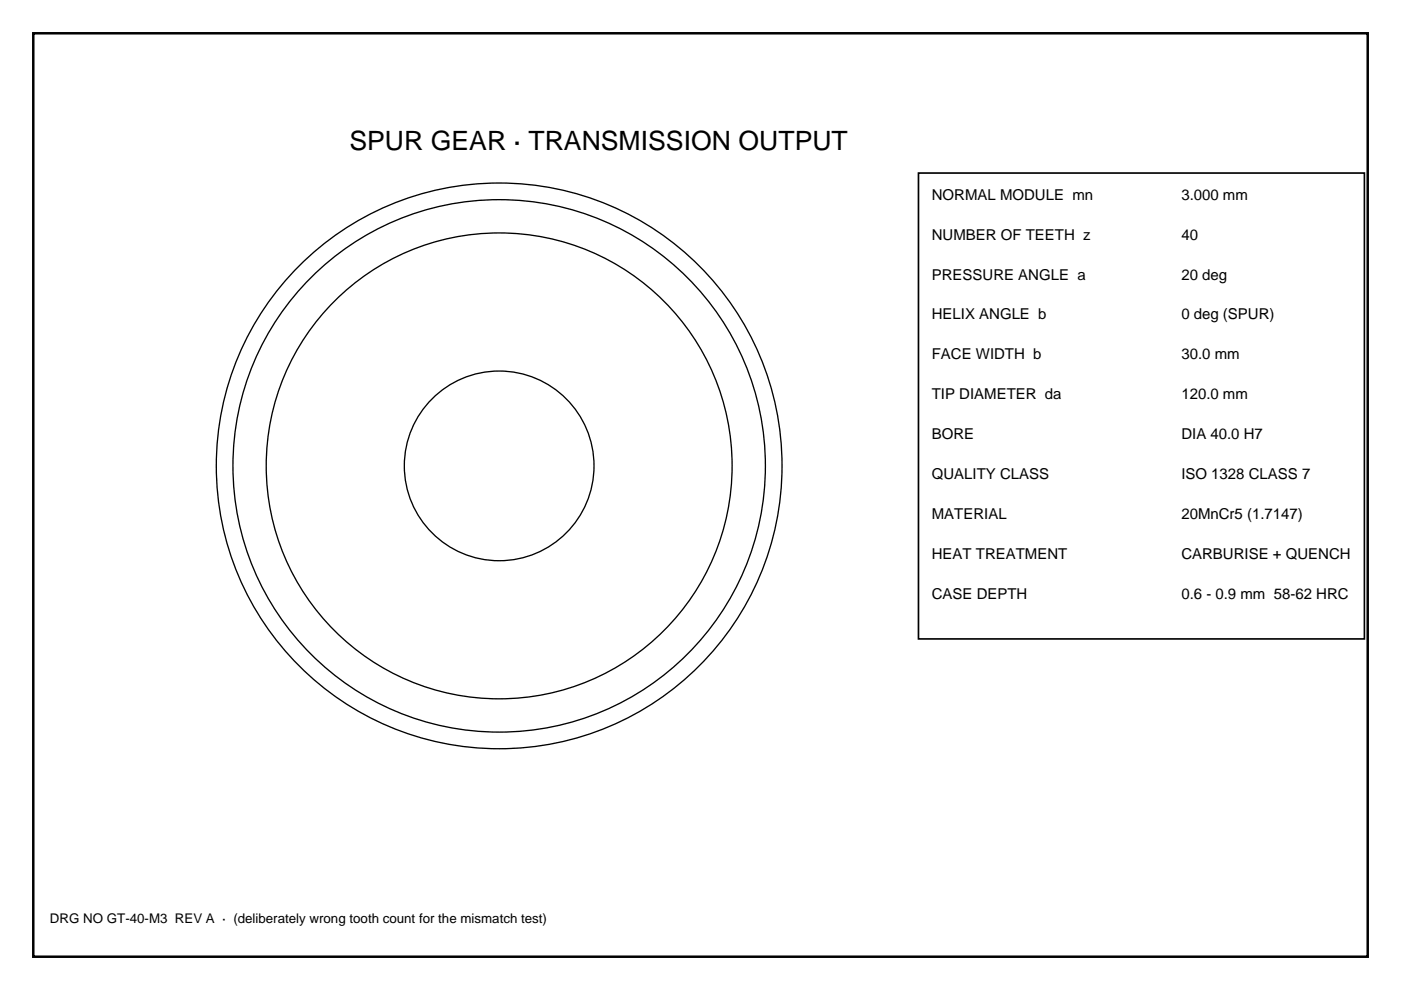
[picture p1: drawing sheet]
<svg xmlns="http://www.w3.org/2000/svg" width="297mm" height="210mm" viewBox="0 0 297 210" stroke-linecap="round" stroke-linejoin="round" font-family="sans-serif">
<defs><g id="words">
<text font-size="5.6" x="74.1" y="31.8">SPUR GEAR · TRANSMISSION OUTPUT</text>
<g font-size="3.2">
<text x="197.6" y="42.3">NORMAL MODULE mn</text>
<text x="250.5" y="42.3">3.000 mm</text>
<text x="197.6" y="50.8">NUMBER OF TEETH z</text>
<text x="250.5" y="50.8">40</text>
<text x="197.6" y="59.3">PRESSURE ANGLE a</text>
<text x="250.5" y="59.3">20 deg</text>
<text x="197.6" y="67.7">HELIX ANGLE b</text>
<text x="250.5" y="67.7">0 deg (SPUR)</text>
<text x="197.6" y="76.2">FACE WIDTH b</text>
<text x="250.5" y="76.2">30.0 mm</text>
<text x="197.6" y="84.7">TIP DIAMETER da</text>
<text x="250.5" y="84.7">120.0 mm</text>
<text x="197.6" y="93.1">BORE</text>
<text x="250.5" y="93.1">DIA 40.0 H7</text>
<text x="197.6" y="101.6">QUALITY CLASS</text>
<text x="250.5" y="101.6">ISO 1328 CLASS 7</text>
<text x="197.6" y="110.1">MATERIAL</text>
<text x="250.5" y="110.1">20MnCr5 (1.7147)</text>
<text x="197.6" y="118.5">HEAT TREATMENT</text>
<text x="250.5" y="118.5">CARBURISE + QUENCH</text>
<text x="197.6" y="127">CASE DEPTH</text>
<text x="250.5" y="127">0.6 - 0.9 mm 58-62 HRC</text>
</g>
<text font-size="2.8" x="10.6" y="195.8">DRG NO GT-40-M3 REV A · (deliberately wrong tooth count for the mismatch test)</text>
</g></defs>
<path d="M7.1 7.1h282.9v195.7h-282.9z" fill="none" stroke="#000" stroke-width=".53"/>
<g fill="none" stroke="#000" stroke-width=".28">
<circle cx="105.8" cy="98.8" r="20.1"/>
<circle cx="105.8" cy="98.8" r="49.4"/>
<circle cx="105.8" cy="98.8" r="56.5"/>
<circle cx="105.8" cy="98.8" r="60"/>
</g>
<path d="M194.7 36.7h94.6v98.8h-94.6z" fill="none" stroke="#000" stroke-width=".35"/>
<use href="#words"/>
</svg>
